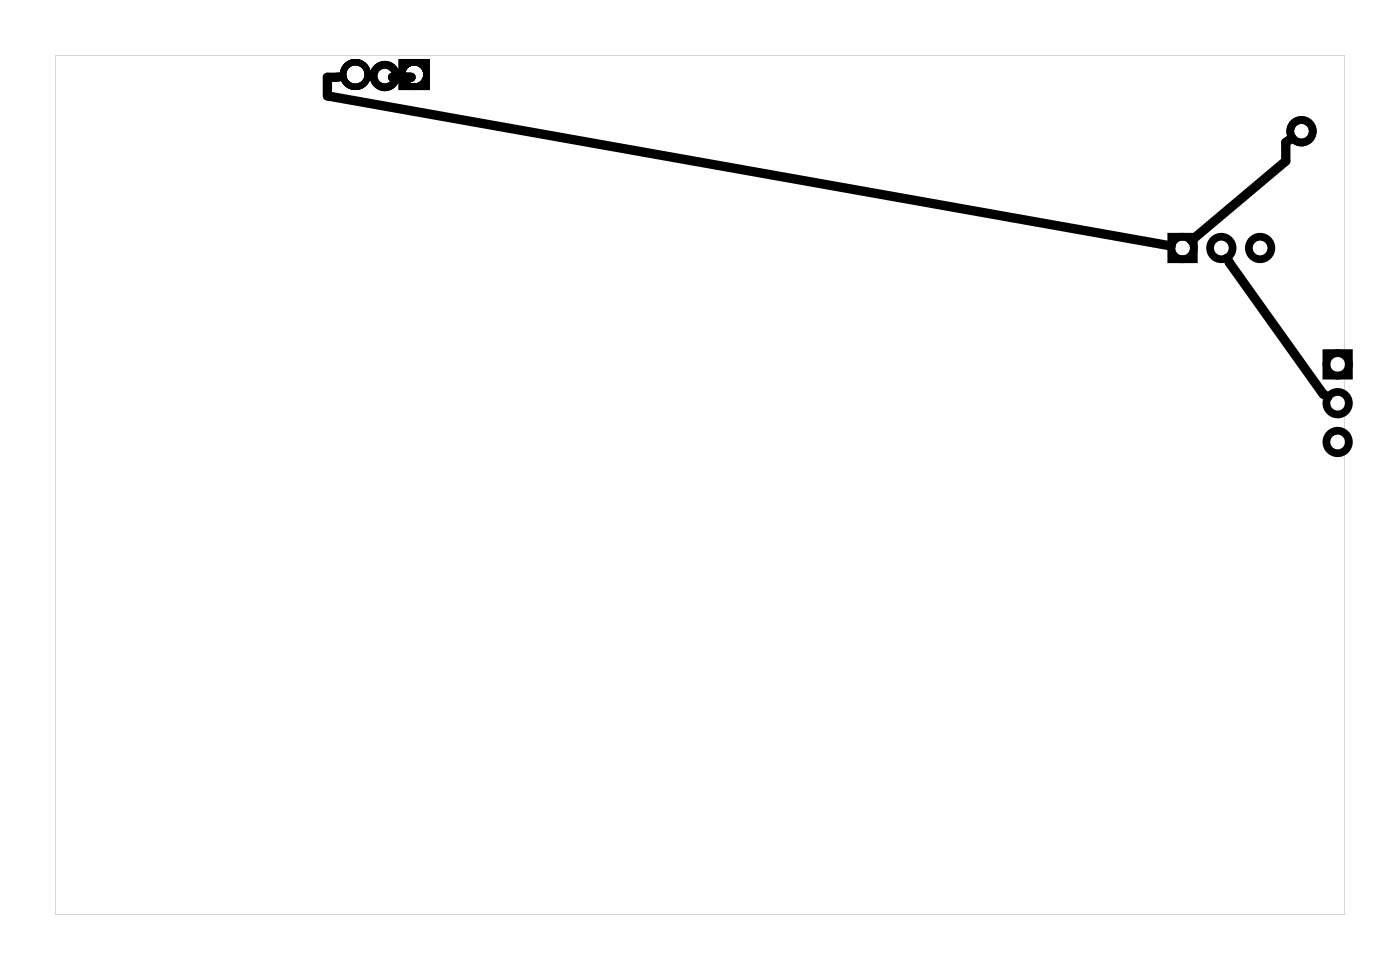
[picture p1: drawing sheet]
<svg xmlns="http://www.w3.org/2000/svg" width="92mm" height="63mm" viewBox="0 0 92 63" stroke-linecap="round" stroke-linejoin="round" font-family="sans-serif">
<g fill="#000">
<path d="M26.1 3.9v2h2.1v-2zM26.5 4.9a.6 .6 0 0 1 1.2 0 .6 .6 0 0 1-1.2 0z"/>
<path d="M26.1 3.9v2h2.1v-2zM26.5 4.9a.6 .6 0 0 1 1.2 0 .6 .6 0 0 1-1.2 0z"/>
<path d="M26.1 3.9v2h2.1v-2zM26.5 4.9a.6 .6 0 0 1 1.2 0 .6 .6 0 0 1-1.2 0z"/>
<path d="M26.1 3.9v2h2.1v-2zM26.5 4.9a.6 .6 0 0 1 1.2 0 .6 .6 0 0 1-1.2 0z"/>
<path d="M3.6 3.6v56.3h84.5v-56.3zM3.6 3.6h84.5v56.3h-84.5z"/>
</g>
<g fill="none" stroke="#000" stroke-width=".51">
<path d="M76.7 15.5h1.5v1.5h-1.5zM86.9 23.1h1.5v1.5h-1.5z"/>
<circle cx="25.2" cy="5" r=".74"/>
<circle cx="77.5" cy="16.2" r=".74"/>
<circle cx="80" cy="16.2" r=".74"/>
<circle cx="82.6" cy="16.2" r=".74"/>
<circle cx="85.3" cy="8.6" r=".74"/>
<circle cx="87.6" cy="28.9" r=".74"/>
<circle cx="87.6" cy="23.9" r=".74"/>
<circle cx="87.6" cy="26.4" r=".74"/>
</g>
<g fill="none" stroke="#000" stroke-width=".42">
<circle cx="23.3" cy="4.9" r=".81"/>
<circle cx="27.1" cy="4.9" r=".81"/>
</g>
<path d="M22.4 5l-.9 .1v1.2l55.2 9.8M26.3 5l-.6 .1h1.2l-.9-.1M80.4 16.9l6.3 8.9 .3 .2M84.6 9l-.4 .3v1.2l-6.1 5.2" fill="none" stroke="#000" stroke-width=".61"/>
</svg>
